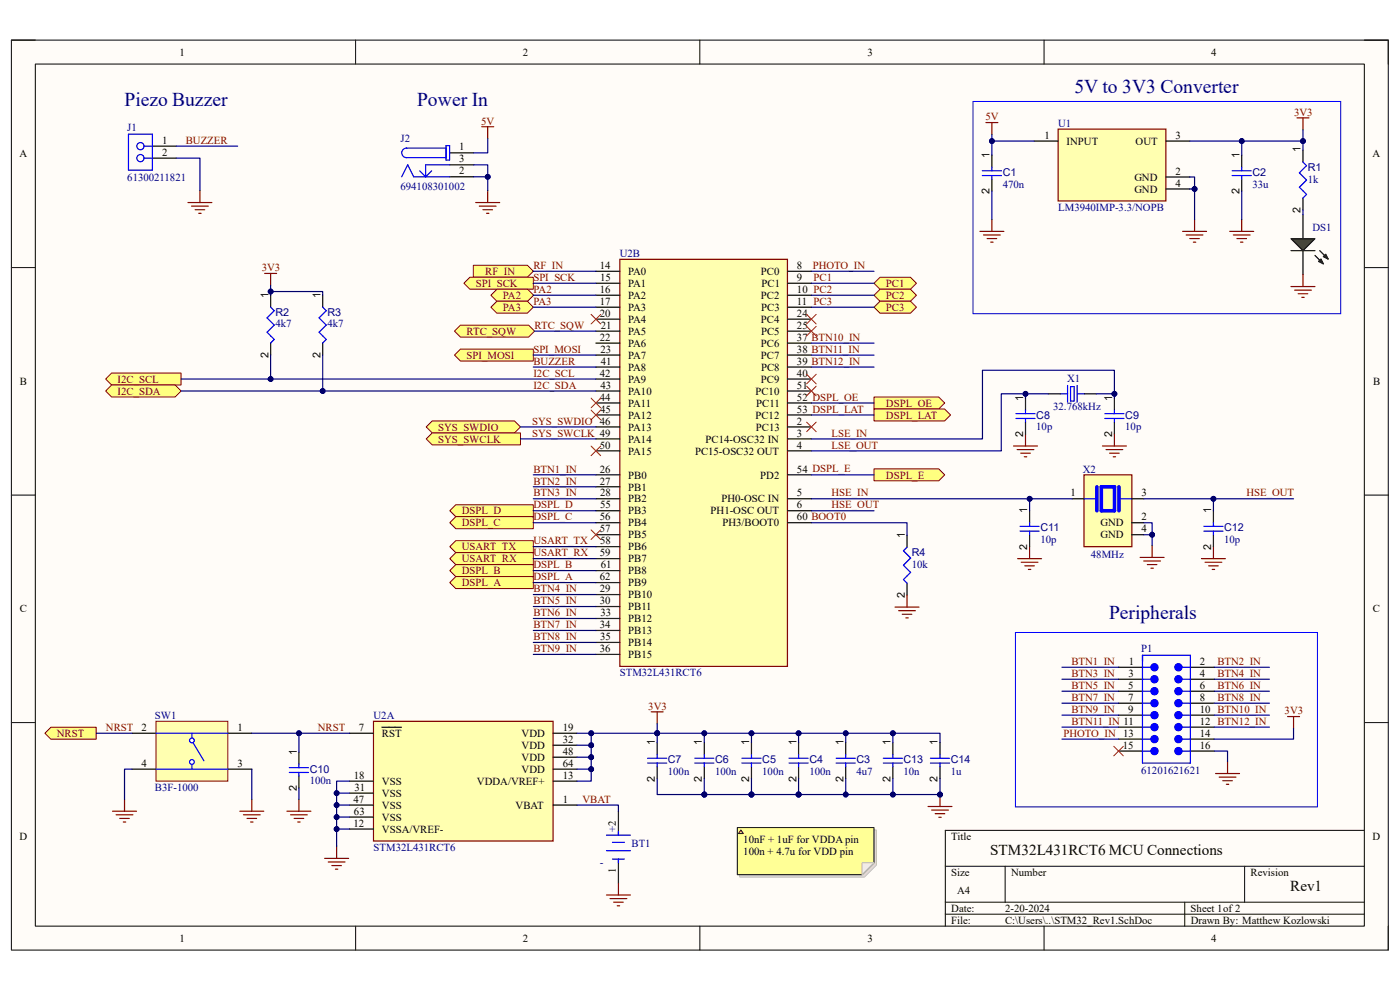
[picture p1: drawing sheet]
<svg xmlns="http://www.w3.org/2000/svg" width="297mm" height="210mm" viewBox="0 0 297 210" stroke-linecap="round" stroke-linejoin="round" font-family="sans-serif">
<defs><g id="words">
<g font-size="4.1" fill="#000080">
<text x="26.4" y="22.5">Piezo Buzzer</text>
<text x="88.5" y="22.5">Power In</text>
<text x="227.9" y="19.6">5V to 3V3 Converter</text>
<text x="235.3" y="131.3">Peripherals</text>
</g>
<g font-size="3.2">
<text x="210.1" y="181.4">STM32L431RCT6 MCU Connections</text>
<text x="273.7" y="188.9">Rev1</text>
</g>
<g font-size="2.3">
<text x="38.1" y="11.8">1</text>
<text x="110.9" y="11.8">2</text>
<text x="184" y="11.8">3</text>
<text x="256.9" y="11.8">4</text>
<text x="221.6" y="29.4">1</text>
<text x="249.4" y="29.4">3</text>
<text x="4.1" y="33.4">A</text>
<text x="34.4" y="33.1">2</text>
<text x="34.4" y="30.5">1</text>
<text x="97.4" y="31.9">1</text>
<text x="97.4" y="34.5">3</text>
<text x="209.9" y="33.4" transform="rotate(-90 209.9 33.4)">1</text>
<text x="226.3" y="30.7">INPUT</text>
<text x="240.9" y="30.7">OUT</text>
<text x="262.9" y="33.4" transform="rotate(-90 262.9 33.4)">1</text>
<text x="275.9" y="32.3" transform="rotate(-90 275.9 32.3)">1</text>
<text x="291.2" y="33.4">A</text>
<text x="97.4" y="37">2</text>
<text x="209.9" y="41.2" transform="rotate(-90 209.9 41.2)">2</text>
<text x="240.7" y="38.3">GND</text>
<text x="240.7" y="40.9">GND</text>
<text x="249.4" y="37">2</text>
<text x="249.4" y="39.6">4</text>
<text x="262.9" y="41.2" transform="rotate(-90 262.9 41.2)">2</text>
<text x="275.9" y="45.2" transform="rotate(-90 275.9 45.2)">2</text>
<text x="127.3" y="57.1">14</text>
<text x="127.3" y="59.6">15</text>
<text x="133.3" y="58.3">PA0</text>
<text x="161.4" y="58.3">PC0</text>
<text x="169.1" y="57.1">8</text>
<text x="169.1" y="59.6">9</text>
<text x="56.9" y="63.1" transform="rotate(-90 56.9 63.1)">1</text>
<text x="68" y="63.1" transform="rotate(-90 68 63.1)">1</text>
<text x="127.3" y="62.1">16</text>
<text x="127.3" y="64.7">17</text>
<text x="133.3" y="60.9">PA1</text>
<text x="133.3" y="63.4">PA2</text>
<text x="133.3" y="66">PA3</text>
<text x="161.4" y="63.4">PC2</text>
<text x="161.5" y="66">PC3</text>
<text x="161.6" y="60.9">PC1</text>
<text x="169.1" y="62.1">10 PC2</text>
<text x="169.1" y="64.7">11 PC3</text>
<text x="127.3" y="67.2">20</text>
<text x="127.5" y="69.8">21</text>
<text x="133.3" y="68.5">PA4</text>
<text x="133.3" y="71">PA5</text>
<text x="161.4" y="68.5">PC4</text>
<text x="161.5" y="71">PC5</text>
<text x="169.1" y="67.2">24</text>
<text x="169.1" y="69.8">25</text>
<text x="56.9" y="75.9" transform="rotate(-90 56.9 75.9)">2</text>
<text x="68" y="75.9" transform="rotate(-90 68 75.9)">2</text>
<text x="127.3" y="72.3">22</text>
<text x="127.4" y="74.8">23</text>
<text x="127.5" y="77.4">41</text>
<text x="133.3" y="73.6">PA6</text>
<text x="133.3" y="76.1">PA7</text>
<text x="161.4" y="73.6">PC6</text>
<text x="161.4" y="76.1">PC7</text>
<text x="169.1" y="72.3">37 BTN10_IN</text>
<text x="169.1" y="74.8">38 BTN11_IN</text>
<text x="169.1" y="77.4">39 BTN12_IN</text>
<text x="4.2" y="81.7">B</text>
<text x="127.3" y="79.9">42</text>
<text x="127.4" y="82.5">43</text>
<text x="133.3" y="78.7">PA8</text>
<text x="133.3" y="81.2">PA9</text>
<text x="133.3" y="83.7">PA10</text>
<text x="160.3" y="83.7">PC10</text>
<text x="161.4" y="81.2">PC9</text>
<text x="161.5" y="78.7">PC8</text>
<text x="169.1" y="79.9">40</text>
<text x="169.1" y="82.5">51</text>
<text x="291.3" y="81.7">B</text>
<text x="127.3" y="85">44</text>
<text x="127.3" y="87.5">45</text>
<text x="133.3" y="86.3">PA11</text>
<text x="133.3" y="88.8">PA12</text>
<text x="160.3" y="88.8">PC12</text>
<text x="160.4" y="86.3">PC11</text>
<text x="169.1" y="85">52 DSPL_OE</text>
<text x="169.1" y="87.5">53 DSPL_LAT</text>
<text x="217.1" y="85" transform="rotate(-90 217.1 85)">1</text>
<text x="235.9" y="85" transform="rotate(-90 235.9 85)">1</text>
<text x="127.3" y="95.2">50</text>
<text x="133.3" y="91.4">PA13</text>
<text x="133.3" y="93.9">PA14</text>
<text x="149.7" y="93.9">PC14-OSC32 IN</text>
<text x="160.4" y="91.4">PC13</text>
<text x="169.1" y="90.1">2</text>
<text x="169.1" y="92.6">3</text>
<text x="169.1" y="95.2">4</text>
<text x="217.1" y="92.7" transform="rotate(-90 217.1 92.7)">2</text>
<text x="235.9" y="92.7" transform="rotate(-90 235.9 92.7)">2</text>
<text x="127.3" y="100.2">26</text>
<text x="133.3" y="96.4">PA15</text>
<text x="133.3" y="101.5">PB0</text>
<text x="147.4" y="96.4">PC15-OSC32 OUT</text>
<text x="161.3" y="101.5">PD2</text>
<text x="169.1" y="100.2">54 DSPL_E</text>
<text x="127.3" y="102.8">27</text>
<text x="127.3" y="105.3">28</text>
<text x="127.3" y="107.9">55</text>
<text x="133.3" y="104.1">PB1</text>
<text x="133.3" y="106.6">PB2</text>
<text x="153" y="106.6">PH0-OSC IN</text>
<text x="169.1" y="105.3">5</text>
<text x="169.1" y="107.9">6</text>
<text x="227.1" y="105.3">1</text>
<text x="242.1" y="105.3">3</text>
<text x="127.3" y="110.4">56</text>
<text x="127.3" y="112.9">57</text>
<text x="133.3" y="109.1">PB3</text>
<text x="133.3" y="111.7">PB4</text>
<text x="150.7" y="109.1">PH1-OSC OUT</text>
<text x="153.2" y="111.7">PH3/BOOT0</text>
<text x="169.1" y="110.4">60 BOOT0</text>
<text x="217.9" y="108.8" transform="rotate(-90 217.9 108.8)">1</text>
<text x="233.5" y="111.7">GND</text>
<text x="242.1" y="110.4">2</text>
<text x="242.1" y="112.9">4</text>
<text x="256.9" y="108.8" transform="rotate(-90 256.9 108.8)">1</text>
<text x="127.3" y="118">59</text>
<text x="127.3" y="115.5">58</text>
<text x="133.3" y="114.2">PB5</text>
<text x="133.3" y="116.8">PB6</text>
<text x="133.3" y="119.3">PB7</text>
<text x="191.9" y="114" transform="rotate(-90 191.9 114)">1</text>
<text x="217.9" y="116.6" transform="rotate(-90 217.9 116.6)">2</text>
<text x="233.5" y="114.2">GND</text>
<text x="256.9" y="116.6" transform="rotate(-90 256.9 116.6)">2</text>
<text x="127.3" y="123.1">62</text>
<text x="127.3" y="125.6">29</text>
<text x="127.5" y="120.6">61</text>
<text x="133.3" y="121.8">PB8</text>
<text x="133.3" y="124.4">PB9</text>
<text x="4.2" y="129.9">C</text>
<text x="127.3" y="128.2">30</text>
<text x="127.4" y="130.7">33</text>
<text x="133.3" y="126.9">PB10</text>
<text x="133.3" y="129.5">PB11</text>
<text x="133.3" y="132">PB12</text>
<text x="191.9" y="126.9" transform="rotate(-90 191.9 126.9)">2</text>
<text x="291.3" y="129.9">C</text>
<text x="127.3" y="133.3">34</text>
<text x="127.3" y="135.8">35</text>
<text x="133.3" y="134.5">PB13</text>
<text x="133.3" y="137.1">PB14</text>
<text x="127.3" y="138.3">36</text>
<text x="133.3" y="139.6">PB15</text>
<text x="239.4" y="143.6">3</text>
<text x="239.5" y="141.1">1</text>
<text x="254.6" y="143.6">4</text>
<text x="254.6" y="141.1">2</text>
<text x="239.3" y="148.7">7</text>
<text x="239.4" y="146.1">5</text>
<text x="254.6" y="146.1">6</text>
<text x="254.6" y="148.7">8</text>
<text x="30" y="155.1">2</text>
<text x="50.4" y="155.1">1</text>
<text x="76.2" y="155.1">7</text>
<text x="119.4" y="155.1">19</text>
<text x="239.3" y="151.2">9</text>
<text x="254.6" y="151.2">10 BTN10_IN</text>
<text x="254.6" y="153.8">12 BTN12_IN</text>
<text x="62.9" y="160.1" transform="rotate(-90 62.9 160.1)">1</text>
<text x="81" y="156.3">RST</text>
<text x="110.7" y="156.3">VDD</text>
<text x="110.7" y="158.9">VDD</text>
<text x="110.7" y="161.4">VDD</text>
<text x="119.4" y="157.6">32</text>
<text x="119.4" y="160.1">48</text>
<text x="138.9" y="158.1" transform="rotate(-90 138.9 158.1)">1</text>
<text x="148.9" y="158.1" transform="rotate(-90 148.9 158.1)">1</text>
<text x="158.9" y="158.1" transform="rotate(-90 158.9 158.1)">1</text>
<text x="169" y="158.1" transform="rotate(-90 169 158.1)">1</text>
<text x="178.9" y="158.1" transform="rotate(-90 178.9 158.1)">1</text>
<text x="188.9" y="158.1" transform="rotate(-90 188.9 158.1)">1</text>
<text x="198.9" y="158.1" transform="rotate(-90 198.9 158.1)">1</text>
<text x="238.2" y="158.8">15</text>
<text x="254.6" y="156.3">14</text>
<text x="254.6" y="158.8">16</text>
<text x="30" y="162.7">4</text>
<text x="50.4" y="162.7">3</text>
<text x="62.9" y="167.8" transform="rotate(-90 62.9 167.8)">2</text>
<text x="75.1" y="165.2">18</text>
<text x="75.2" y="167.8">31</text>
<text x="81" y="166.5">VSS</text>
<text x="101.2" y="166.5">VDDA/VREF+</text>
<text x="110.7" y="164">VDD</text>
<text x="119.4" y="162.7">64</text>
<text x="119.4" y="165.2">13</text>
<text x="138.9" y="165.8" transform="rotate(-90 138.9 165.8)">2</text>
<text x="148.9" y="165.8" transform="rotate(-90 148.9 165.8)">2</text>
<text x="158.9" y="165.8" transform="rotate(-90 158.9 165.8)">2</text>
<text x="169" y="165.8" transform="rotate(-90 169 165.8)">2</text>
<text x="178.9" y="165.8" transform="rotate(-90 178.9 165.8)">2</text>
<text x="188.9" y="165.8" transform="rotate(-90 188.9 165.8)">2</text>
<text x="198.9" y="165.8" transform="rotate(-90 198.9 165.8)">2</text>
<text x="75" y="170.3">47</text>
<text x="75.1" y="172.8">63</text>
<text x="81" y="169">VSS</text>
<text x="81" y="171.6">VSS</text>
<text x="109.4" y="171.6">VBAT</text>
<text x="119.4" y="170.3">1</text>
<text x="4.1" y="178.2">D</text>
<text x="75" y="175.4">12</text>
<text x="81" y="174.1">VSS</text>
<text x="81" y="176.7">VSSA/VREF-</text>
<text x="130.7" y="175.1" transform="rotate(-90 130.7 175.1)">2</text>
<text x="157.7" y="178.9">10nF + 1uF for VDDA pin</text>
<text x="201.8" y="178.2">Title</text>
<text x="291.2" y="178.2">D</text>
<text x="130.7" y="185.1" transform="rotate(-90 130.7 185.1)">1</text>
<text x="157.7" y="181.4">100n + 4.7u for VDD pin</text>
<text x="201.8" y="185.8">Size</text>
<text x="214.5" y="185.8">Number</text>
<text x="265.3" y="185.8">Revision</text>
<text x="203.1" y="189.6">A4</text>
<text x="201.8" y="193.4">Date:</text>
<text x="201.8" y="196">File:</text>
<text x="213.2" y="196">C:\Users\..\STM32_Rev1.SchDoc</text>
<text x="213.2" y="193.4">2-20-2024</text>
<text x="252.6" y="193.4">Sheet 1of 2</text>
<text x="252.6" y="196">Drawn By: Matthew Kozlowski</text>
<text x="38.1" y="199.8">1</text>
<text x="110.9" y="199.8">2</text>
<text x="184" y="199.8">3</text>
<text x="256.9" y="199.8">4</text>
</g>
<g font-size="2.3" fill="#000080">
<text x="27" y="27.7">J1</text>
<text x="224.5" y="26.9">U1</text>
<text x="85" y="30.1">J2</text>
<text x="27" y="38.4">61300211821</text>
<text x="85" y="40.3">694108301002</text>
<text x="212.7" y="39.8">470n</text>
<text x="212.7" y="37.3">C1</text>
<text x="265.7" y="39.8">33u</text>
<text x="265.7" y="37.3">C2</text>
<text x="277.5" y="38.7">1k</text>
<text x="277.5" y="36.2">R1</text>
<text x="224.5" y="44.7">LM3940IMP-3.3/NOPB</text>
<text x="278.4" y="49.1">DS1</text>
<text x="131.5" y="54.5">U2B</text>
<text x="58.4" y="69.5">4k7</text>
<text x="58.4" y="67">R2</text>
<text x="69.5" y="69.5">4k7</text>
<text x="69.5" y="67">R3</text>
<text x="226.4" y="81.1">X1</text>
<text x="219.8" y="88.8">C8</text>
<text x="223.4" y="87">32.768kHz</text>
<text x="238.7" y="88.8">C9</text>
<text x="219.8" y="91.3">10p</text>
<text x="238.7" y="91.3">10p</text>
<text x="229.7" y="100.2">X2</text>
<text x="220.7" y="112.7">C11</text>
<text x="259.7" y="112.7">C12</text>
<text x="193.4" y="117.9">R4</text>
<text x="220.7" y="115.2">10p</text>
<text x="231.4" y="118.3">48MHz</text>
<text x="259.7" y="115.2">10p</text>
<text x="193.4" y="120.4">10k</text>
<text x="131.5" y="143.4">STM32L431RCT6</text>
<text x="242.1" y="138.3">P1</text>
<text x="32.9" y="152.5">SW1</text>
<text x="79.2" y="152.5">U2A</text>
<text x="141.7" y="161.9">C7</text>
<text x="151.7" y="161.9">C6</text>
<text x="161.7" y="161.9">C5</text>
<text x="171.7" y="161.9">C4</text>
<text x="181.7" y="161.9">C3</text>
<text x="191.7" y="161.9">C13</text>
<text x="201.7" y="161.9">C14</text>
<text x="32.9" y="167.8">B3F-1000</text>
<text x="65.7" y="166.4">100n</text>
<text x="65.7" y="163.9">C10</text>
<text x="141.7" y="164.4">100n</text>
<text x="151.7" y="164.4">100n</text>
<text x="161.7" y="164.4">100n</text>
<text x="171.7" y="164.4">100n</text>
<text x="181.7" y="164.4">4u7</text>
<text x="191.7" y="164.4">10n</text>
<text x="201.7" y="164.4">1u</text>
<text x="242.1" y="164.2">61201621621</text>
<text x="129.2" y="175.1" transform="rotate(90 129.2 175.1)">+</text>
<text x="134" y="179.7">BT1</text>
<text x="79.2" y="180.5">STM32L431RCT6</text>
<text x="128.1" y="182.8" transform="rotate(-180 128.1 182.8)">-</text>
</g>
<g font-size="2.3" fill="#800000">
<text x="102.1" y="26.4">5V</text>
<text x="209" y="25.5">5V</text>
<text x="274.5" y="24.5">3V3</text>
<text x="39.4" y="30.5">BUZZER</text>
<text x="55.5" y="57.5">3V3</text>
<text x="103" y="58.3">RF_IN</text>
<text x="113.2" y="59.6">SPI_SCK</text>
<text x="113.2" y="57.1">RF_IN</text>
<text x="172.4" y="57.1">PHOTO_IN</text>
<text x="172.6" y="59.6">PC1</text>
<text x="101" y="60.9">SPI_SCK</text>
<text x="106.7" y="63.4">PA2</text>
<text x="106.7" y="66">PA3</text>
<text x="113.2" y="64.7">PA3</text>
<text x="113.2" y="62.1">PA2</text>
<text x="188" y="60.9">PC1</text>
<text x="188" y="63.4">PC2</text>
<text x="188" y="66">PC3</text>
<text x="99" y="71">RTC_SQW</text>
<text x="113.4" y="69.8">RTC_SQW</text>
<text x="99" y="76.1">SPI_MOSI</text>
<text x="113.2" y="77.4">BUZZER</text>
<text x="113.2" y="74.8">SPI_MOSI</text>
<text x="24.9" y="81.2">I2C_SCL</text>
<text x="24.9" y="83.7">I2C_SDA</text>
<text x="113.2" y="79.9">I2C_SCL</text>
<text x="113.2" y="82.5">I2C_SDA</text>
<text x="188" y="86.3">DSPL_OE</text>
<text x="188" y="88.8">DSPL_LAT</text>
<text x="93" y="91.4">SYS_SWDIO</text>
<text x="93" y="93.9">SYS_SWCLK</text>
<text x="112.9" y="90.1">SYS_SWDIO 46</text>
<text x="112.9" y="92.6">SYS_SWCLK 49</text>
<text x="176.4" y="92.6">LSE_IN</text>
<text x="176.4" y="95.2">LSE_OUT</text>
<text x="113.2" y="100.2">BTN1_IN</text>
<text x="188" y="101.5">DSPL_E</text>
<text x="113.2" y="102.8">BTN2_IN</text>
<text x="113.2" y="105.3">BTN3_IN</text>
<text x="113.2" y="107.9">DSPL_D</text>
<text x="176.4" y="105.3">HSE_IN</text>
<text x="176.4" y="107.9">HSE_OUT</text>
<text x="264.4" y="105.3">HSE_OUT</text>
<text x="98" y="109.1">DSPL_D</text>
<text x="98" y="111.7">DSPL_C</text>
<text x="113.2" y="110.4">DSPL_C</text>
<text x="98" y="116.8">USART_TX</text>
<text x="98" y="119.3">USART_RX</text>
<text x="113.2" y="115.5">USART_TX</text>
<text x="113.2" y="118">USART_RX</text>
<text x="98" y="121.8">DSPL_B</text>
<text x="98" y="124.4">DSPL_A</text>
<text x="113.2" y="125.6">BTN4_IN</text>
<text x="113.2" y="120.6">DSPL_B</text>
<text x="113.2" y="123.1">DSPL_A</text>
<text x="113.2" y="128.2">BTN5_IN</text>
<text x="113.2" y="130.7">BTN6_IN</text>
<text x="113.2" y="133.3">BTN7_IN</text>
<text x="113.2" y="135.8">BTN8_IN</text>
<text x="113.2" y="138.3">BTN9_IN</text>
<text x="227.3" y="141.1">BTN1_IN</text>
<text x="227.3" y="143.6">BTN3_IN</text>
<text x="258.3" y="141.1">BTN2_IN</text>
<text x="258.3" y="143.6">BTN4_IN</text>
<text x="227.3" y="146.1">BTN5_IN</text>
<text x="227.3" y="148.7">BTN7_IN</text>
<text x="258.3" y="146.1">BTN6_IN</text>
<text x="258.3" y="148.7">BTN8_IN</text>
<text x="22.5" y="155.1">NRST</text>
<text x="67.4" y="155.1">NRST</text>
<text x="137.5" y="150.5">3V3</text>
<text x="227.3" y="151.2">BTN9_IN</text>
<text x="227.3" y="153.8">BTN11_IN 11</text>
<text x="272.5" y="151.5">3V3</text>
<text x="12.1" y="156.3">NRST</text>
<text x="225.6" y="156.3">PHOTO_IN 13</text>
<text x="123.6" y="170.3">VBAT</text>
</g>
</g></defs>
<path d="M2.4 8.5h292.1v193h-292.1z" fill-rule="evenodd" fill="#fffcf8"/>
<path d="M2.4 8.5h292.1v193h-292.1z" fill="none" stroke="#000" stroke-width=".21"/>
<path d="M7.5 13.6h281.9v182.9h-281.9z" fill-rule="evenodd" fill="#fffcf8"/>
<g fill="none" stroke="#000" stroke-width=".21">
<path d="M2.4 8.5h5.1M7.5 13.6h281.9v182.9h-281.9zM75.4 8.5v5.1M148.5 8.5v5.1M221.5 8.5v5.1M289.4 8.5h5.1v5.1M2.4 56.8h5.1M289.4 56.8h5.1M2.4 105h5.1M289.4 105h5.1M2.4 153.3h5.1M289.4 153.3h5.1"/>
<path d="M289.4 176.1h-88.9v20.4M75.4 196.5v5M148.5 196.5v5M200.5 183.8h88.9M200.5 191.4h88.9M200.5 193.9h88.9M213.2 183.8v7.6M221.5 196.5v5M251.3 191.4v5.1M264 183.8v7.6M294.5 196.5v5"/>
</g>
<path d="M95.4 32.4h5.1M95.4 35h5.1M95.4 37.5h5.1" fill="none" stroke="#000" stroke-width=".25"/>
<path d="M85.2 37.5l1.3-2.5 1.3 2.5h7.6M89 36.2l1.3 1.3M91.6 36.2l-1.3 1.3M94.6 31.4h-8.4a1.02 1.02 0 0 0-1 1 1.02 1.02 0 0 0 1 1h8.4M94.6 30.9h.8v3.1h-.8zM95.4 35h-5.1v2.5" fill="none" stroke="#00f" stroke-width=".25"/>
<path d="M102.2 26.9h2.5M103.5 26.9v2.5M209.2 26h2.5M210.4 26v2.5M100.9 43h5.1M101.7 43.7h3.5M102.5 44.5h2M103.2 45.3h.5M103.5 40.4v2.6" fill="none" stroke="#800000" stroke-width=".25"/>
<path d="M224.5 27.4h22.8v15.2h-22.8z" fill-rule="evenodd" fill="#ffffb0"/>
<path d="M224.5 27.4h22.8v15.2h-22.8zM275.2 25h2.5M276.4 25v2.5M207.9 49.1h5.1M208.7 49.8h3.5M209.4 50.6h2M210.2 51.4h.5M210.4 46.5v2.6" fill="none" stroke="#800000" stroke-width=".25"/>
<path d="M219.4 29.9h5.1M247.3 29.9h5.1M247.3 37.5h5.1M247.3 40.1h5.1M276.4 45.6v5M276.4 53.2v5.1" fill="none" stroke="#000" stroke-width=".25"/>
<path d="M273.9 50.6h5.1l-2.6 2.6z" fill="#00bf00"/>
<g fill="none" stroke="#000" stroke-width=".25">
<path d="M210.4 32.9v2.6M210.4 38v2.5M263.4 32.9v2.6M263.4 38v2.5M276.4 31.8v2.6M273.9 50.6h5.1l-2.6 2.6zM273.9 53.2h5.1M276.4 42v2.5M279 54.2l1.7 1.8M279.7 55.5l.5-.6 .5 1.1zM280 53.2l1.8 1.7M280.7 54.4l.6-.5 .5 1z"/>
<path d="M139.4 157.5v2.6M149.4 157.5v2.6M159.4 157.5v2.6M169.4 157.5v2.6M179.4 157.6v2.5M139.4 162.6v2.6M149.4 162.6v2.6M159.4 162.6v2.6M169.4 162.6v2.6M179.4 162.6v2.6"/>
</g>
<path d="M279.7 55.5l.5-.6 .5 1.1zM280.7 54.4l.6-.5 .5 1z" fill="#000"/>
<path d="M206.4 21.5h78v45h-78z" fill="none" stroke="#00f" stroke-width=".21"/>
<g fill="none" stroke="#00f" stroke-width=".25">
<path d="M208.4 37.2h4.1M208.4 36.2h4.1M210.4 35.5v.7M210.4 37.2v.8M261.4 37.2h4.1M261.4 36.2h4.1M263.4 35.5v.7M263.4 37.2v.8M276.4 34.4l.8 .7-1.5 1.6 1.5 1.5-1.5 1.5 1.5 1.5-.8 .8M137.4 161.9h4.1M137.4 160.9h4.1M139.4 160.1v.8"/>
<path d="M139.4 161.9v.7M147.4 161.9h4.1M147.4 160.9h4.1M149.4 160.1v.8M149.4 161.9v.7M157.4 161.9h4.1M157.4 160.9h4.1M159.4 160.1v.8M159.4 161.9v.7M167.4 161.9h4M167.4 160.9h4M169.4 160.1v.8"/>
<path d="M169.4 161.9v.7M177.4 161.9h4.1M177.4 160.9h4.1M179.4 160.1v.8M179.4 161.9v.7"/>
</g>
<path d="M250.9 49.1h5.1M251.7 49.8h3.5M252.4 50.6h2M253.2 51.4h.5M253.4 46.5v2.6M138.1 151h2.6M139.4 151v2.5M196.9 171.1h5.1M197.6 171.9h3.6M198.4 172.6h2M199.2 173.4h.5M199.4 168.6v2.5" fill="none" stroke="#800000" stroke-width=".25"/>
<circle cx="199.4" cy="168.6" r=".51" fill="#000080"/>
<circle cx="199.4" cy="168.6" r=".51" fill="none" stroke="#000080" stroke-width=".21"/>
<path d="M56.1 58h2.6M57.4 58v2.5M23.9 172.1h5.1M24.6 172.9h3.6M25.4 173.6h2M26.2 174.4h.5M26.4 169.6v2.5M60.9 172.1h5.1M61.6 172.9h3.6M62.4 173.6h2M63.2 174.4h.5M63.4 169.6v2.5" fill="none" stroke="#800000" stroke-width=".25"/>
<path d="M63.4 159.5v2.6M237.3 144.1h5.1M237.3 141.6h5.1M63.4 164.6v2.6" fill="none" stroke="#000" stroke-width=".25"/>
<path d="M242.4 144.1h1.8M61.4 163.9h4M61.4 162.9h4M63.4 162.1v.8M63.4 163.9v.7" fill="none" stroke="#00f" stroke-width=".25"/>
<circle cx="244.9" cy="144.1" r=".76" fill="#00f"/>
<g fill="none" stroke="#00f" stroke-width=".25">
<path d="M242.4 141.6h1.8M250.8 144.1h1.7"/>
<circle cx="244.9" cy="144.1" r=".76"/>
</g>
<path d="M252.5 144.1h5.1M252.5 141.6h5.1" fill="none" stroke="#000" stroke-width=".25"/>
<circle cx="250" cy="144.1" r=".76" fill="#00f"/>
<g fill="none" stroke="#00f" stroke-width=".25">
<path d="M250.8 141.6h1.7"/>
<circle cx="250" cy="144.1" r=".76"/>
</g>
<circle cx="250" cy="141.6" r=".76" fill="#00f"/>
<g fill="none" stroke="#00f" stroke-width=".25">
<path d="M242.4 146.6h1.8"/>
<circle cx="250" cy="141.6" r=".76"/>
</g>
<path d="M237.3 146.6h5.1M252.5 146.6h5.1" fill="none" stroke="#000" stroke-width=".25"/>
<circle cx="244.9" cy="146.6" r=".76" fill="#00f"/>
<g fill="none" stroke="#00f" stroke-width=".25">
<path d="M250.8 146.6h1.7"/>
<circle cx="244.9" cy="146.6" r=".76"/>
</g>
<circle cx="250" cy="146.6" r=".76" fill="#00f"/>
<g fill="none" stroke="#00f" stroke-width=".25">
<path d="M242.4 149.2h1.8"/>
<circle cx="250" cy="146.6" r=".76"/>
</g>
<path d="M237.3 149.2h5.1M252.5 149.2h5.1" fill="none" stroke="#000" stroke-width=".25"/>
<circle cx="244.9" cy="149.2" r=".76" fill="#00f"/>
<g fill="none" stroke="#00f" stroke-width=".25">
<path d="M250.8 149.2h1.7"/>
<circle cx="244.9" cy="149.2" r=".76"/>
</g>
<circle cx="250" cy="149.2" r=".76" fill="#00f"/>
<g fill="none" stroke="#00f" stroke-width=".25">
<path d="M242.4 151.7h1.8"/>
<circle cx="250" cy="149.2" r=".76"/>
</g>
<path d="M237.3 151.7h5.1M252.5 151.7h5.1" fill="none" stroke="#000" stroke-width=".25"/>
<circle cx="244.9" cy="151.7" r=".76" fill="#00f"/>
<g fill="none" stroke="#00f" stroke-width=".25">
<path d="M250.8 151.7h1.7"/>
<circle cx="244.9" cy="151.7" r=".76"/>
</g>
<circle cx="250" cy="151.7" r=".76" fill="#00f"/>
<g fill="none" stroke="#00f" stroke-width=".25">
<path d="M242.4 154.3h1.8"/>
<circle cx="250" cy="151.7" r=".76"/>
</g>
<path d="M237.3 154.3h5.1M252.5 154.3h5.1" fill="none" stroke="#000" stroke-width=".25"/>
<circle cx="244.9" cy="154.3" r=".76" fill="#00f"/>
<g fill="none" stroke="#00f" stroke-width=".25">
<path d="M250.8 154.3h1.7"/>
<circle cx="244.9" cy="154.3" r=".76"/>
</g>
<circle cx="250" cy="154.3" r=".76" fill="#00f"/>
<g fill="none" stroke="#00f" stroke-width=".25">
<path d="M242.4 156.8h1.8"/>
<circle cx="250" cy="154.3" r=".76"/>
</g>
<path d="M237.3 156.8h5.1M237.3 159.3h5.1M252.5 156.8h5.1M252.5 159.3h5.1" fill="none" stroke="#000" stroke-width=".25"/>
<circle cx="244.9" cy="156.8" r=".76" fill="#00f"/>
<g fill="none" stroke="#00f" stroke-width=".25">
<path d="M250.8 156.8h1.7"/>
<circle cx="244.9" cy="156.8" r=".76"/>
</g>
<circle cx="250" cy="156.8" r=".76" fill="#00f"/>
<g fill="none" stroke="#00f" stroke-width=".25">
<path d="M242.4 159.3h1.8"/>
<circle cx="250" cy="156.8" r=".76"/>
</g>
<circle cx="244.9" cy="159.3" r=".76" fill="#00f"/>
<g fill="none" stroke="#00f" stroke-width=".25">
<path d="M250.8 159.3h1.7"/>
<circle cx="244.9" cy="159.3" r=".76"/>
</g>
<circle cx="250" cy="159.3" r=".76" fill="#00f"/>
<g fill="none" stroke="#00f" stroke-width=".25">
<path d="M242.4 139h10.1v22.9h-10.1z"/>
<circle cx="250" cy="159.3" r=".76"/>
</g>
<circle cx="244.9" cy="141.6" r=".76" fill="#00f"/>
<circle cx="244.9" cy="141.6" r=".76" fill="none" stroke="#00f" stroke-width=".25"/>
<g fill="none" stroke="#800000" stroke-width=".25">
<path d="M260.9 49.1h5.1M261.7 49.8h3.5M262.4 50.6h2M263.2 51.4h.5M263.4 46.5v2.6M276.4 58.3v2.5M273.9 60.8h5.1M274.6 61.6h3.6M275.4 62.3h2M276.2 63.1h.5M273.2 152h2.5M274.4 152v2.5"/>
<path d="M257.9 164.1h5.1M258.6 164.9h3.6M259.4 165.6h2M260.2 166.4h.5M260.4 161.6v2.5"/>
</g>
<path d="M236.3 158.3l2 2M238.3 158.3l-2 2" fill="none" stroke="#f00" stroke-width=".21"/>
<path d="M215.4 134.2h64.1v37h-64.1z" fill="none" stroke="#00f" stroke-width=".21"/>
<path d="M10.8 154.3h9.6v2.5h-9.6l-1.3-1.3z" fill-rule="evenodd" fill="#ffff80"/>
<path d="M10.8 154.3h9.6v2.5h-9.6l-1.3-1.3z" fill="none" stroke="#800000" stroke-width=".21"/>
<path d="M32.3 33.5h5.1M32.3 31h5.1M131.2 172.1v5.1M131.2 182.2v5.1" fill="none" stroke="#000" stroke-width=".25"/>
<g fill="none" stroke="#00f" stroke-width=".25">
<path d="M27.3 28.5h5v7.6h-5zM30.6 33.5h1.7M30.6 31h1.7M128.7 177.2h5M129.9 178.7h2.6M131.2 176.4v.8M128.7 180.5h5M129.9 182.2h2.6M131.2 182.2v.8"/>
<circle cx="29.8" cy="33.5" r=".76"/>
<circle cx="29.8" cy="31" r=".76"/>
</g>
<path d="M39.9 43h5.1M40.6 43.7h3.6M41.4 44.5h2M42.2 45.3h.5M42.4 40.4v2.6" fill="none" stroke="#800000" stroke-width=".25"/>
<path d="M131.5 55h35.6v86.4h-35.6z" fill-rule="evenodd" fill="#ffffb0"/>
<path d="M131.5 55h35.6v86.4h-35.6z" fill="none" stroke="#800000" stroke-width=".25"/>
<g fill="none" stroke="#000" stroke-width=".25">
<path d="M126.4 57.5h5.1M167.1 57.5h5M126.4 60.1h5.1M126.4 62.6h5.1M126.4 65.2h5.1M126.4 67.7h5.1M126.4 70.2h5.1M126.4 72.8h5.1M126.4 75.3h5.1M126.4 77.9h5.1M167.1 60.1h5M167.1 62.6h5"/>
<path d="M167.1 65.2h5M167.1 67.7h5M167.1 70.2h5M167.1 72.8h5M167.1 75.3h5M167.1 77.9h5M126.4 80.4h5.1M126.4 82.9h5.1M126.4 85.5h5.1M126.4 88h5.1M126.4 90.6h5.1M126.4 93.1h5.1"/>
<path d="M126.4 95.6h5.1M167.1 80.4h5M167.1 82.9h5M167.1 85.5h5M167.1 88h5M167.1 90.6h5M167.1 93.1h5M167.1 95.6h5M126.4 105.8h5.1M126.4 108.3h5.1M126.4 110.9h5.1M126.4 100.7h5.1"/>
<path d="M126.4 103.3h5.1M126.4 113.4h5.1M126.4 116h5.1M126.4 118.5h5.1M167.1 105.8h5M167.1 108.3h5M167.1 110.9h5M167.1 100.7h5M126.4 121h5.1M126.4 123.6h5.1M126.4 126.1h5.1M126.4 128.7h5.1"/>
<path d="M126.4 131.2h5.1M126.4 133.7h5.1M126.4 136.3h5.1M126.4 138.8h5.1"/>
</g>
<path d="M79.2 153h38.1v25.4h-38.1z" fill-rule="evenodd" fill="#ffffb0"/>
<path d="M79.2 153h38.1v25.4h-38.1zM71.4 179.6v2.5M68.9 182.1h5.1M69.6 182.9h3.6M70.4 183.6h2M71.2 184.4h.5M128.7 189.9h5M129.4 190.6h3.6M130.2 191.4h2M130.9 192.2h.6M131.2 187.3v2.6" fill="none" stroke="#800000" stroke-width=".25"/>
<g fill="none" stroke="#000" stroke-width=".25">
<path d="M28 155.5h5.1M48.3 155.5h5.1M74.2 155.5h5M81 154.3h4.2M117.3 155.5h5.1M117.3 158.1h5.1M28 163.2h5.1M48.3 163.2h5.1M74.2 165.7h5M74.2 170.8h5M74.2 168.2h5M74.2 173.3h5"/>
<path d="M74.2 175.9h5M117.3 160.6h5.1M117.3 163.2h5.1M117.3 165.7h5.1M117.3 170.8h5.1"/>
</g>
<path d="M33.1 153h15.2v12.7h-15.2z" fill-rule="evenodd" fill="#ffffb0"/>
<path d="M33.1 153h15.2v12.7h-15.2z" fill="none" stroke="#800000" stroke-width=".21"/>
<path d="M33.1 155.5h15.2M33.1 163.2h15.2M40.7 162.2v1" fill="none" stroke="#00f" stroke-width=".25"/>
<circle cx="40.7" cy="161.6" r=".51" fill="#fff"/>
<circle cx="40.7" cy="161.6" r=".51" fill="none" stroke="#00f" stroke-width=".25"/>
<circle cx="40.7" cy="157.1" r=".51" fill="#fff"/>
<g fill="none" stroke="#00f" stroke-width=".25">
<path d="M192.4 116.1l-.7 .8 1.5 1.5-1.5 1.5 1.5 1.5-1.5 1.5 .7 .8M40.7 155.5v1.1M41 157.6l2.3 3.8"/>
<circle cx="40.7" cy="157.1" r=".51"/>
</g>
<path d="M192.4 113.5v2.6M192.4 123.7v2.5" fill="none" stroke="#000" stroke-width=".25"/>
<path d="M189.9 128.8h5.1M190.6 129.6h3.6M191.4 130.3h2M192.2 131.1h.5M192.4 126.2v2.6" fill="none" stroke="#800000" stroke-width=".25"/>
<path d="M90.4 90.6l1.3-1.3h17.4l1.3 1.3-1.3 1.2h-17.4z" fill-rule="evenodd" fill="#ffff80"/>
<path d="M90.4 90.6l1.3-1.3h17.4l1.3 1.3-1.3 1.2h-17.4z" fill="none" stroke="#800000" stroke-width=".21"/>
<path d="M90.4 93.1l1.3-1.3h18.7v2.6h-18.7z" fill-rule="evenodd" fill="#ffff80"/>
<path d="M90.4 93.1l1.3-1.3h18.7v2.6h-18.7z" fill="none" stroke="#800000" stroke-width=".21"/>
<path d="M185.4 84.2h13.8l1.2 1.3-1.2 1.3h-13.8z" fill-rule="evenodd" fill="#ffff80"/>
<path d="M185.4 84.2h13.8l1.2 1.3-1.2 1.3h-13.8z" fill="none" stroke="#800000" stroke-width=".21"/>
<path d="M185.4 86.8h15l1.3 1.2-1.3 1.3h-15z" fill-rule="evenodd" fill="#ffff80"/>
<path d="M185.4 86.8h15l1.3 1.2-1.3 1.3h-15z" fill="none" stroke="#800000" stroke-width=".21"/>
<path d="M185.4 99.5h13.8l1.2 1.2-1.2 1.3h-13.8z" fill-rule="evenodd" fill="#ffff80"/>
<path d="M185.4 99.5h13.8l1.2 1.2-1.2 1.3h-13.8z" fill="none" stroke="#800000" stroke-width=".21"/>
<path d="M95.4 108.3l1.3-1.2h16.4v2.5h-16.4z" fill-rule="evenodd" fill="#ffff80"/>
<path d="M95.4 108.3l1.3-1.2h16.4v2.5h-16.4z" fill="none" stroke="#800000" stroke-width=".21"/>
<path d="M96.7 109.6h16.4v2.6h-16.4l-1.3-1.3z" fill-rule="evenodd" fill="#ffff80"/>
<path d="M96.7 109.6h16.4v2.6h-16.4l-1.3-1.3z" fill="none" stroke="#800000" stroke-width=".21"/>
<path d="M95.4 116l1.3-1.3h16.4v2.5h-16.4z" fill-rule="evenodd" fill="#ffff80"/>
<path d="M95.4 116l1.3-1.3h16.4v2.5h-16.4z" fill="none" stroke="#800000" stroke-width=".21"/>
<path d="M95.4 118.5l1.3-1.3h16.4v2.6h-16.4z" fill-rule="evenodd" fill="#ffff80"/>
<path d="M95.4 118.5l1.3-1.3h16.4v2.6h-16.4z" fill="none" stroke="#800000" stroke-width=".21"/>
<path d="M95.4 121l1.3-1.2h16.4v2.5h-16.4z" fill-rule="evenodd" fill="#ffff80"/>
<path d="M95.4 121l1.3-1.2h16.4v2.5h-16.4z" fill="none" stroke="#800000" stroke-width=".21"/>
<path d="M96.7 122.3h16.4v2.6h-16.4l-1.3-1.3z" fill-rule="evenodd" fill="#ffff80"/>
<path d="M96.7 122.3h16.4v2.6h-16.4l-1.3-1.3z" fill="none" stroke="#800000" stroke-width=".21"/>
<path d="M100.4 56.3h11.5l1.2 1.2-1.2 1.3h-11.5z" fill-rule="evenodd" fill="#ffff80"/>
<path d="M100.4 56.3h11.5l1.2 1.2-1.2 1.3h-11.5z" fill="none" stroke="#800000" stroke-width=".21"/>
<path d="M99.7 58.8h13.4v2.6h-13.4l-1.3-1.3z" fill-rule="evenodd" fill="#ffff80"/>
<path d="M99.7 58.8h13.4v2.6h-13.4l-1.3-1.3z" fill="none" stroke="#800000" stroke-width=".21"/>
<path d="M97.7 74.1h15.4v2.5h-15.4l-1.3-1.3z" fill-rule="evenodd" fill="#ffff80"/>
<path d="M97.7 74.1h15.4v2.5h-15.4l-1.3-1.3z" fill="none" stroke="#800000" stroke-width=".21"/>
<path d="M23.7 79.1h14.7v2.6h-14.7l-1.3-1.3z" fill-rule="evenodd" fill="#ffff80"/>
<path d="M23.7 79.1h14.7v2.6h-14.7l-1.3-1.3z" fill="none" stroke="#800000" stroke-width=".21"/>
<path d="M22.4 82.9l1.3-1.2h13.4l1.3 1.2-1.3 1.3h-13.4z" fill-rule="evenodd" fill="#ffff80"/>
<path d="M22.4 82.9l1.3-1.2h13.4l1.3 1.2-1.3 1.3h-13.4z" fill="none" stroke="#800000" stroke-width=".21"/>
<path d="M96.4 70.2l1.3-1.2h14.4l1.3 1.2-1.3 1.3h-14.4z" fill-rule="evenodd" fill="#ffff80"/>
<path d="M96.4 70.2l1.3-1.2h14.4l1.3 1.2-1.3 1.3h-14.4z" fill="none" stroke="#800000" stroke-width=".21"/>
<path d="M215 94.6h5.1M215.8 95.4h3.5M216.5 96.1h2.1M217.3 96.9h.5M217.6 92.1v2.5M50.9 172.1h5.1M51.6 172.9h3.6M52.4 173.6h2M53.2 174.4h.5M53.4 169.6v2.5" fill="none" stroke="#800000" stroke-width=".25"/>
<path d="M225 83.5h1.5M226.5 81.8v3.5M227.1 82h.8v3.1h-.8zM228.5 83.5h1.5M228.5 81.8v3.5" fill="none" stroke="#00f" stroke-width=".25"/>
<path d="M222.4 83.5h2.6M230 83.5h2.6" fill="none" stroke="#000" stroke-width=".25"/>
<path d="M230 100.7h10.1v15.3h-10.1z" fill-rule="evenodd" fill="#ffffb0"/>
<path d="M230 100.7h10.1v15.3h-10.1zM241.9 118.2h5.1M242.6 119h3.6M243.4 119.8h2M244.4 115.7v2.5M254.9 118.5h5.1M255.7 119.3h3.5M257.4 116v2.5M244.2 120.5h.5M256.4 120h2M257.2 120.8h.5" fill="none" stroke="#800000" stroke-width=".25"/>
<path d="M232.7 103.3v5.1M233.6 103.3h2.8v5.1h-2.8zM237.4 103.3v5.1" fill="none" stroke="#00f" stroke-width=".76"/>
<path d="M230 105.8h2.5M237.6 105.8h2.5" fill="none" stroke="#00f" stroke-width=".25"/>
<path d="M227.4 105.8h2.6M240.1 105.8h2.6M240.1 110.9h2.6M240.1 113.4h2.6" fill="none" stroke="#000" stroke-width=".25"/>
<path d="M185.4 60.1l1.3-1.3h6.5l1.2 1.3-1.2 1.3h-6.5z" fill-rule="evenodd" fill="#ffff80"/>
<path d="M185.4 60.1l1.3-1.3h6.5l1.2 1.3-1.2 1.3h-6.5z" fill="none" stroke="#800000" stroke-width=".21"/>
<path d="M186.7 61.4h6.5l1.2 1.2-1.2 1.3h-6.5l-1.3-1.3z" fill-rule="evenodd" fill="#ffff80"/>
<path d="M186.7 61.4h6.5l1.2 1.2-1.2 1.3h-6.5l-1.3-1.3z" fill="none" stroke="#800000" stroke-width=".21"/>
<path d="M186.7 63.9h6.5l1.2 1.3-1.2 1.2h-6.5l-1.3-1.2z" fill-rule="evenodd" fill="#ffff80"/>
<path d="M186.7 63.9h6.5l1.2 1.3-1.2 1.2h-6.5l-1.3-1.2z" fill="none" stroke="#800000" stroke-width=".21"/>
<path d="M105.4 61.4h6.5l1.3 1.2-1.3 1.3h-6.5l-1.3-1.3z" fill-rule="evenodd" fill="#ffff80"/>
<path d="M105.4 61.4h6.5l1.3 1.2-1.3 1.3h-6.5l-1.3-1.3z" fill="none" stroke="#800000" stroke-width=".21"/>
<path d="M105.4 63.9h6.5l1.2 1.3-1.2 1.2h-6.5l-1.3-1.2z" fill-rule="evenodd" fill="#ffff80"/>
<path d="M105.4 63.9h6.5l1.2 1.3-1.2 1.2h-6.5l-1.3-1.2z" fill="none" stroke="#800000" stroke-width=".21"/>
<g fill="none" stroke="#f00" stroke-width=".21">
<path d="M125.4 66.7l2 2M127.4 66.7l-2 2M171.1 66.7l2.1 2M171.1 69.2l2.1 2.1M171.1 79.4l2.1 2M173.2 66.7l-2.1 2M173.2 69.2l-2.1 2.1M173.2 79.4l-2.1 2M125.4 84.5l2 2M125.4 87l2 2M125.4 94.6l2 2.1M127.4 84.5l-2 2"/>
<path d="M127.4 87l-2 2M127.4 94.6l-2 2.1M171.1 89.6l2.1 2M171.1 81.9l2.1 2.1M173.2 89.6l-2.1 2M173.2 81.9l-2.1 2.1M125.4 112.4l2 2M127.4 112.4l-2 2"/>
</g>
<path d="M215.9 118.5h5.1M216.7 119.3h3.5M218.4 116v2.5M217.4 120h2M218.2 120.8h.5" fill="none" stroke="#800000" stroke-width=".25"/>
<path d="M57.4 62.6v2.5M57.4 72.8v2.5M68.5 62.6v2.5M68.5 72.8v2.5M217.6 84.5v2.5M217.6 89.5v2.6" fill="none" stroke="#000" stroke-width=".25"/>
<path d="M57.4 65.1l.8 .8-1.5 1.5 1.5 1.6-1.5 1.5 1.5 1.5-.8 .8M68.5 65.1l.7 .8-1.5 1.5 1.5 1.6-1.5 1.5 1.5 1.5-.7 .8M215.5 88.8h4.1M215.5 87.8h4.1M217.6 87v.8M217.6 88.8v.7" fill="none" stroke="#00f" stroke-width=".25"/>
<path d="M100.5 37.5h3v2.9" fill="none" stroke="#000080" stroke-width=".25"/>
<circle cx="103.5" cy="37.5" r=".51" fill="#000080"/>
<circle cx="103.5" cy="37.5" r=".51" fill="none" stroke="#000080" stroke-width=".21"/>
<path d="M100.5 35h3v2.5" fill="none" stroke="#000080" stroke-width=".25"/>
<circle cx="103.5" cy="37.5" r=".51" fill="#000080"/>
<circle cx="103.5" cy="37.5" r=".51" fill="none" stroke="#000080" stroke-width=".21"/>
<g fill="none" stroke="#000080" stroke-width=".25">
<path d="M103.5 29.4v3h-3M210.4 29.9v3M225.3 141.6h12M225.3 144.1h12M225.3 146.6h12M225.3 149.2h12M225.3 154.3h12M225.3 151.7h12M225.3 156.8h12M257.6 141.6h11.7M257.6 144.1h11.7M257.6 146.6h11.7"/>
<path d="M257.6 149.2h11.7M257.6 154.3h11.7M257.6 151.7h11.7M63.4 167.2v2.4"/>
</g>
<circle cx="210.4" cy="29.9" r=".51" fill="#000080"/>
<circle cx="210.4" cy="29.9" r=".51" fill="none" stroke="#000080" stroke-width=".21"/>
<path d="M210.4 28.5v1.4h9" fill="none" stroke="#000080" stroke-width=".25"/>
<circle cx="210.4" cy="29.9" r=".51" fill="#000080"/>
<circle cx="210.4" cy="29.9" r=".51" fill="none" stroke="#000080" stroke-width=".21"/>
<path d="M252.4 37.5h1v2.6M210.4 40.5v6" fill="none" stroke="#000080" stroke-width=".25"/>
<circle cx="253.4" cy="40.1" r=".51" fill="#000080"/>
<circle cx="253.4" cy="40.1" r=".51" fill="none" stroke="#000080" stroke-width=".21"/>
<path d="M252.4 40.1h1v6.4" fill="none" stroke="#000080" stroke-width=".25"/>
<circle cx="253.4" cy="40.1" r=".51" fill="#000080"/>
<circle cx="253.4" cy="40.1" r=".51" fill="none" stroke="#000080" stroke-width=".21"/>
<path d="M276.4 29.9v1.9M276.4 44.5v1.1" fill="none" stroke="#000080" stroke-width=".25"/>
<circle cx="276.4" cy="29.9" r=".51" fill="#000080"/>
<circle cx="276.4" cy="29.9" r=".51" fill="none" stroke="#000080" stroke-width=".21"/>
<path d="M263.4 29.9v3" fill="none" stroke="#000080" stroke-width=".25"/>
<circle cx="263.4" cy="29.9" r=".51" fill="#000080"/>
<circle cx="263.4" cy="29.9" r=".51" fill="none" stroke="#000080" stroke-width=".21"/>
<path d="M276.4 27.5v2.4h-24" fill="none" stroke="#000080" stroke-width=".25"/>
<circle cx="263.4" cy="29.9" r=".51" fill="#000080"/>
<circle cx="263.4" cy="29.9" r=".51" fill="none" stroke="#000080" stroke-width=".21"/>
<circle cx="276.4" cy="29.9" r=".51" fill="#000080"/>
<circle cx="276.4" cy="29.9" r=".51" fill="none" stroke="#000080" stroke-width=".21"/>
<path d="M37.4 31h13M263.4 40.5v6M125.4 155.5v2.6M257.6 159.3h2.8v2.3M274.4 154.5v2.3h-16.8" fill="none" stroke="#000080" stroke-width=".25"/>
<circle cx="125.4" cy="158.1" r=".51" fill="#000080"/>
<circle cx="125.4" cy="158.1" r=".51" fill="none" stroke="#000080" stroke-width=".21"/>
<circle cx="125.4" cy="155.5" r=".51" fill="#000080"/>
<circle cx="125.4" cy="155.5" r=".51" fill="none" stroke="#000080" stroke-width=".21"/>
<path d="M122.4 158.1h3v2.5h-3" fill="none" stroke="#000080" stroke-width=".25"/>
<circle cx="125.4" cy="160.6" r=".51" fill="#000080"/>
<circle cx="125.4" cy="160.6" r=".51" fill="none" stroke="#000080" stroke-width=".21"/>
<circle cx="125.4" cy="158.1" r=".51" fill="#000080"/>
<circle cx="125.4" cy="158.1" r=".51" fill="none" stroke="#000080" stroke-width=".21"/>
<path d="M74.2 165.7h-2.8v2.5M122.4 170.8h8.8v1.3" fill="none" stroke="#000080" stroke-width=".25"/>
<circle cx="71.4" cy="168.2" r=".51" fill="#000080"/>
<circle cx="71.4" cy="168.2" r=".51" fill="none" stroke="#000080" stroke-width=".21"/>
<path d="M71.4 170.8v2.5" fill="none" stroke="#000080" stroke-width=".25"/>
<circle cx="71.4" cy="173.3" r=".51" fill="#000080"/>
<circle cx="71.4" cy="173.3" r=".51" fill="none" stroke="#000080" stroke-width=".21"/>
<circle cx="71.4" cy="170.8" r=".51" fill="#000080"/>
<circle cx="71.4" cy="170.8" r=".51" fill="none" stroke="#000080" stroke-width=".21"/>
<path d="M71.4 175.9v3.7" fill="none" stroke="#000080" stroke-width=".25"/>
<circle cx="71.4" cy="175.9" r=".51" fill="#000080"/>
<circle cx="71.4" cy="175.9" r=".51" fill="none" stroke="#000080" stroke-width=".21"/>
<path d="M74.2 173.3h-2.8v2.6h2.8" fill="none" stroke="#000080" stroke-width=".25"/>
<circle cx="71.4" cy="175.9" r=".51" fill="#000080"/>
<circle cx="71.4" cy="175.9" r=".51" fill="none" stroke="#000080" stroke-width=".21"/>
<circle cx="71.4" cy="173.3" r=".51" fill="#000080"/>
<circle cx="71.4" cy="173.3" r=".51" fill="none" stroke="#000080" stroke-width=".21"/>
<path d="M74.2 168.2h-2.8v2.6h2.8" fill="none" stroke="#000080" stroke-width=".25"/>
<circle cx="71.4" cy="170.8" r=".51" fill="#000080"/>
<circle cx="71.4" cy="170.8" r=".51" fill="none" stroke="#000080" stroke-width=".21"/>
<circle cx="71.4" cy="168.2" r=".51" fill="#000080"/>
<circle cx="71.4" cy="168.2" r=".51" fill="none" stroke="#000080" stroke-width=".21"/>
<path d="M139.4 153.5v2" fill="none" stroke="#000080" stroke-width=".25"/>
<circle cx="139.4" cy="155.5" r=".51" fill="#000080"/>
<circle cx="139.4" cy="155.5" r=".51" fill="none" stroke="#000080" stroke-width=".21"/>
<path d="M53.4 155.5h20.8" fill="none" stroke="#000080" stroke-width=".25"/>
<circle cx="63.4" cy="155.5" r=".51" fill="#000080"/>
<circle cx="63.4" cy="155.5" r=".51" fill="none" stroke="#000080" stroke-width=".21"/>
<path d="M63.4 155.5v4" fill="none" stroke="#000080" stroke-width=".25"/>
<circle cx="63.4" cy="155.5" r=".51" fill="#000080"/>
<circle cx="63.4" cy="155.5" r=".51" fill="none" stroke="#000080" stroke-width=".21"/>
<g fill="none" stroke="#000080" stroke-width=".25">
<path d="M113.1 57.5h13.3M172.1 57.6h13.3M113.1 60.1h13.3M113.1 75.3h13.3M113.1 77.9h13.3M113.4 70.2h13M172.1 75.3h13.3M172.1 72.8h13.3M172.1 77.9h13.3M110.4 90.6h16M110.4 93.1h16M172.1 85.5h13.3"/>
<path d="M172.1 88h13.3M113.1 100.7h13.3M113.1 108.3h13.3M113.1 110.9h13.3M113.1 116h13.3M113.1 118.5h13.3M113.1 103.3h13.3M113.1 105.8h13.3M172.1 110.9h20.3v2.6M172.1 100.7h13.3M113.1 121h13.3M113.1 123.6h13.3"/>
<path d="M113.1 126.1h13.3M113.1 128.7h13.3M113.1 131.2h13.3M113.1 133.7h13.3M113.1 136.3h13.3M113.1 138.8h13.3M139.4 155.5v2"/>
</g>
<circle cx="139.4" cy="155.5" r=".51" fill="#000080"/>
<circle cx="139.4" cy="155.5" r=".51" fill="none" stroke="#000080" stroke-width=".21"/>
<path d="M149.4 165.2v3.4" fill="none" stroke="#000080" stroke-width=".25"/>
<circle cx="149.4" cy="168.6" r=".51" fill="#000080"/>
<circle cx="149.4" cy="168.6" r=".51" fill="none" stroke="#000080" stroke-width=".21"/>
<path d="M149.4 155.5v2" fill="none" stroke="#000080" stroke-width=".25"/>
<circle cx="149.4" cy="155.5" r=".51" fill="#000080"/>
<circle cx="149.4" cy="155.5" r=".51" fill="none" stroke="#000080" stroke-width=".21"/>
<path d="M149.4 168.6h.1" fill="none" stroke="#000080" stroke-width=".25"/>
<circle cx="149.4" cy="168.6" r=".51" fill="#000080"/>
<circle cx="149.4" cy="168.6" r=".51" fill="none" stroke="#000080" stroke-width=".21"/>
<path d="M159.4 165.2v3.4" fill="none" stroke="#000080" stroke-width=".25"/>
<circle cx="159.4" cy="168.6" r=".51" fill="#000080"/>
<circle cx="159.4" cy="168.6" r=".51" fill="none" stroke="#000080" stroke-width=".21"/>
<path d="M159.4 155.5v2" fill="none" stroke="#000080" stroke-width=".25"/>
<circle cx="159.4" cy="155.5" r=".51" fill="#000080"/>
<circle cx="159.4" cy="155.5" r=".51" fill="none" stroke="#000080" stroke-width=".21"/>
<path d="M159.4 168.6h.1" fill="none" stroke="#000080" stroke-width=".25"/>
<circle cx="159.4" cy="168.6" r=".51" fill="#000080"/>
<circle cx="159.4" cy="168.6" r=".51" fill="none" stroke="#000080" stroke-width=".21"/>
<path d="M169.4 165.2v3.4" fill="none" stroke="#000080" stroke-width=".25"/>
<circle cx="169.4" cy="168.6" r=".51" fill="#000080"/>
<circle cx="169.4" cy="168.6" r=".51" fill="none" stroke="#000080" stroke-width=".21"/>
<path d="M169.4 155.5v2" fill="none" stroke="#000080" stroke-width=".25"/>
<circle cx="169.4" cy="155.5" r=".51" fill="#000080"/>
<circle cx="169.4" cy="155.5" r=".51" fill="none" stroke="#000080" stroke-width=".21"/>
<path d="M169.4 168.6h.1" fill="none" stroke="#000080" stroke-width=".25"/>
<circle cx="169.4" cy="168.6" r=".51" fill="#000080"/>
<circle cx="169.4" cy="168.6" r=".51" fill="none" stroke="#000080" stroke-width=".21"/>
<path d="M179.4 165.2v3.4" fill="none" stroke="#000080" stroke-width=".25"/>
<circle cx="179.4" cy="168.6" r=".51" fill="#000080"/>
<circle cx="179.4" cy="168.6" r=".51" fill="none" stroke="#000080" stroke-width=".21"/>
<path d="M122.4 155.6h57v2" fill="none" stroke="#000080" stroke-width=".25"/>
<circle cx="125.4" cy="155.5" r=".51" fill="#000080"/>
<circle cx="125.4" cy="155.5" r=".51" fill="none" stroke="#000080" stroke-width=".21"/>
<circle cx="139.4" cy="155.5" r=".51" fill="#000080"/>
<circle cx="139.4" cy="155.5" r=".51" fill="none" stroke="#000080" stroke-width=".21"/>
<circle cx="139.4" cy="155.5" r=".51" fill="#000080"/>
<circle cx="139.4" cy="155.5" r=".51" fill="none" stroke="#000080" stroke-width=".21"/>
<circle cx="149.4" cy="155.5" r=".51" fill="#000080"/>
<circle cx="149.4" cy="155.5" r=".51" fill="none" stroke="#000080" stroke-width=".21"/>
<circle cx="159.4" cy="155.5" r=".51" fill="#000080"/>
<circle cx="159.4" cy="155.5" r=".51" fill="none" stroke="#000080" stroke-width=".21"/>
<circle cx="169.4" cy="155.5" r=".51" fill="#000080"/>
<circle cx="169.4" cy="155.5" r=".51" fill="none" stroke="#000080" stroke-width=".21"/>
<circle cx="179.4" cy="155.6" r=".51" fill="#000080"/>
<circle cx="179.4" cy="155.6" r=".51" fill="none" stroke="#000080" stroke-width=".21"/>
<path d="M125.4 160.6v2.6h-3" fill="none" stroke="#000080" stroke-width=".25"/>
<circle cx="125.4" cy="163.2" r=".51" fill="#000080"/>
<circle cx="125.4" cy="163.2" r=".51" fill="none" stroke="#000080" stroke-width=".21"/>
<circle cx="125.4" cy="160.6" r=".51" fill="#000080"/>
<circle cx="125.4" cy="160.6" r=".51" fill="none" stroke="#000080" stroke-width=".21"/>
<path d="M139.4 165.2v3.4h60" fill="none" stroke="#000080" stroke-width=".25"/>
<circle cx="149.4" cy="168.6" r=".51" fill="#000080"/>
<circle cx="149.4" cy="168.6" r=".51" fill="none" stroke="#000080" stroke-width=".21"/>
<circle cx="149.4" cy="168.6" r=".51" fill="#000080"/>
<circle cx="149.4" cy="168.6" r=".51" fill="none" stroke="#000080" stroke-width=".21"/>
<circle cx="159.4" cy="168.6" r=".51" fill="#000080"/>
<circle cx="159.4" cy="168.6" r=".51" fill="none" stroke="#000080" stroke-width=".21"/>
<circle cx="159.4" cy="168.6" r=".51" fill="#000080"/>
<circle cx="159.4" cy="168.6" r=".51" fill="none" stroke="#000080" stroke-width=".21"/>
<circle cx="169.4" cy="168.6" r=".51" fill="#000080"/>
<circle cx="169.4" cy="168.6" r=".51" fill="none" stroke="#000080" stroke-width=".21"/>
<circle cx="169.4" cy="168.6" r=".51" fill="#000080"/>
<circle cx="169.4" cy="168.6" r=".51" fill="none" stroke="#000080" stroke-width=".21"/>
<circle cx="179.4" cy="168.6" r=".51" fill="#000080"/>
<circle cx="179.4" cy="168.6" r=".51" fill="none" stroke="#000080" stroke-width=".21"/>
<circle cx="189.4" cy="168.6" r=".51" fill="#000080"/>
<circle cx="189.4" cy="168.6" r=".51" fill="none" stroke="#000080" stroke-width=".21"/>
<circle cx="199.4" cy="168.6" r=".51" fill="#000080"/>
<circle cx="199.4" cy="168.6" r=".51" fill="none" stroke="#000080" stroke-width=".21"/>
<path d="M125.4 163.2v2.5h-3" fill="none" stroke="#000080" stroke-width=".25"/>
<circle cx="125.4" cy="163.2" r=".51" fill="#000080"/>
<circle cx="125.4" cy="163.2" r=".51" fill="none" stroke="#000080" stroke-width=".21"/>
<path d="M172.1 108.4h13.3M242.7 110.9h1.7v2.5h-1.7M28 163.2h-1.6v6.4M53.4 163.2v6.4" fill="none" stroke="#000080" stroke-width=".25"/>
<circle cx="244.4" cy="113.4" r=".51" fill="#000080"/>
<circle cx="244.4" cy="113.4" r=".51" fill="none" stroke="#000080" stroke-width=".21"/>
<path d="M244.4 113.4v2.3" fill="none" stroke="#000080" stroke-width=".25"/>
<circle cx="244.4" cy="113.4" r=".51" fill="#000080"/>
<circle cx="244.4" cy="113.4" r=".51" fill="none" stroke="#000080" stroke-width=".21"/>
<path d="M37.4 33.5h5v6.9M68.5 75.3v7.6M113.1 62.6h13.3M113.1 65.2h13.3M172.1 65.2h13.3M172.1 60.1h13.3M172.1 62.6h13.3M20.4 155.5h7.6" fill="none" stroke="#000080" stroke-width=".25"/>
<circle cx="68.5" cy="82.9" r=".51" fill="#000080"/>
<circle cx="68.5" cy="82.9" r=".51" fill="none" stroke="#000080" stroke-width=".21"/>
<path d="M38.4 82.9h88" fill="none" stroke="#000080" stroke-width=".25"/>
<circle cx="68.5" cy="82.9" r=".51" fill="#000080"/>
<circle cx="68.5" cy="82.9" r=".51" fill="none" stroke="#000080" stroke-width=".21"/>
<path d="M38.4 80.4h19" fill="none" stroke="#000080" stroke-width=".25"/>
<circle cx="57.4" cy="80.4" r=".51" fill="#000080"/>
<circle cx="57.4" cy="80.4" r=".51" fill="none" stroke="#000080" stroke-width=".21"/>
<path d="M57.4 61.8v.8" fill="none" stroke="#000080" stroke-width=".25"/>
<circle cx="57.4" cy="61.8" r=".51" fill="#000080"/>
<circle cx="57.4" cy="61.8" r=".51" fill="none" stroke="#000080" stroke-width=".21"/>
<path d="M57.4 75.3v5.1h69" fill="none" stroke="#000080" stroke-width=".25"/>
<circle cx="57.4" cy="80.4" r=".51" fill="#000080"/>
<circle cx="57.4" cy="80.4" r=".51" fill="none" stroke="#000080" stroke-width=".21"/>
<path d="M222.4 83.5h-10v12.2h-40.3" fill="none" stroke="#000080" stroke-width=".25"/>
<circle cx="217.6" cy="83.5" r=".51" fill="#000080"/>
<circle cx="217.6" cy="83.5" r=".51" fill="none" stroke="#000080" stroke-width=".21"/>
<path d="M57.4 60.5v1.3h11.1v.8" fill="none" stroke="#000080" stroke-width=".25"/>
<circle cx="57.4" cy="61.8" r=".51" fill="#000080"/>
<circle cx="57.4" cy="61.8" r=".51" fill="none" stroke="#000080" stroke-width=".21"/>
<path d="M217.6 83.5v1" fill="none" stroke="#000080" stroke-width=".25"/>
<circle cx="217.6" cy="83.5" r=".51" fill="#000080"/>
<circle cx="217.6" cy="83.5" r=".51" fill="none" stroke="#000080" stroke-width=".21"/>
<path d="M232.6 83.5h3.8v-5h-28v14.6h-36.3" fill="none" stroke="#000080" stroke-width=".25"/>
<circle cx="236.4" cy="83.5" r=".51" fill="#000080"/>
<circle cx="236.4" cy="83.5" r=".51" fill="none" stroke="#000080" stroke-width=".21"/>
<path d="M236.4 84.5v2.5M236.4 89.5v2.6" fill="none" stroke="#000" stroke-width=".25"/>
<path d="M234.4 88.8h4.1M234.4 87.8h4.1M236.4 87v.8M236.4 88.8v.7" fill="none" stroke="#00f" stroke-width=".25"/>
<path d="M236.4 83.5v1" fill="none" stroke="#000080" stroke-width=".25"/>
<circle cx="236.4" cy="83.5" r=".51" fill="#000080"/>
<circle cx="236.4" cy="83.5" r=".51" fill="none" stroke="#000080" stroke-width=".21"/>
<path d="M233.9 94.6h5.1M234.6 95.4h3.6M235.4 96.1h2M236.2 96.9h.5M236.4 92.1v2.5" fill="none" stroke="#800000" stroke-width=".25"/>
<path d="M218.4 108.4v2.5M218.4 113.4v2.6" fill="none" stroke="#000" stroke-width=".25"/>
<path d="M216.4 112.7h4.1M216.4 111.7h4.1M218.4 110.9v.8M218.4 112.7v.7" fill="none" stroke="#00f" stroke-width=".25"/>
<path d="M172.1 105.8h46.3" fill="none" stroke="#000080" stroke-width=".25"/>
<circle cx="218.4" cy="105.8" r=".51" fill="#000080"/>
<circle cx="218.4" cy="105.8" r=".51" fill="none" stroke="#000080" stroke-width=".21"/>
<path d="M227.4 105.8h-9v2.6" fill="none" stroke="#000080" stroke-width=".25"/>
<circle cx="218.4" cy="105.8" r=".51" fill="#000080"/>
<circle cx="218.4" cy="105.8" r=".51" fill="none" stroke="#000080" stroke-width=".21"/>
<path d="M257.4 108.4v2.5M257.4 113.4v2.6" fill="none" stroke="#000" stroke-width=".25"/>
<path d="M255.4 112.7h4.1M255.4 111.7h4.1M257.4 110.9v.8M257.4 112.7v.7" fill="none" stroke="#00f" stroke-width=".25"/>
<path d="M242.7 105.8h14.7" fill="none" stroke="#000080" stroke-width=".25"/>
<circle cx="257.4" cy="105.8" r=".51" fill="#000080"/>
<circle cx="257.4" cy="105.8" r=".51" fill="none" stroke="#000080" stroke-width=".21"/>
<path d="M274.4 105.8h-17v2.6" fill="none" stroke="#000080" stroke-width=".25"/>
<circle cx="257.4" cy="105.8" r=".51" fill="#000080"/>
<circle cx="257.4" cy="105.8" r=".51" fill="none" stroke="#000080" stroke-width=".21"/>
<path d="M189.4 157.6v2.5M199.4 157.6v2.5M189.4 162.6v2.6M199.4 162.6v2.6" fill="none" stroke="#000" stroke-width=".25"/>
<path d="M187.4 161.9h4.1M187.4 160.9h4.1M189.4 160.1v.8M189.4 161.9v.7M197.4 161.9h4.1M197.4 160.9h4.1M199.4 160.1v.8M199.4 161.9v.7" fill="none" stroke="#00f" stroke-width=".25"/>
<path d="M189.4 155.6v2" fill="none" stroke="#000080" stroke-width=".25"/>
<circle cx="189.4" cy="155.6" r=".51" fill="#000080"/>
<circle cx="189.4" cy="155.6" r=".51" fill="none" stroke="#000080" stroke-width=".21"/>
<path d="M179.4 155.6h20v2" fill="none" stroke="#000080" stroke-width=".25"/>
<circle cx="189.4" cy="155.6" r=".51" fill="#000080"/>
<circle cx="189.4" cy="155.6" r=".51" fill="none" stroke="#000080" stroke-width=".21"/>
<circle cx="179.4" cy="155.6" r=".51" fill="#000080"/>
<circle cx="179.4" cy="155.6" r=".51" fill="none" stroke="#000080" stroke-width=".21"/>
<path d="M189.4 165.2v3.4" fill="none" stroke="#000080" stroke-width=".25"/>
<circle cx="189.4" cy="168.6" r=".51" fill="#000080"/>
<circle cx="189.4" cy="168.6" r=".51" fill="none" stroke="#000080" stroke-width=".21"/>
<path d="M199.4 165.2v3.4" fill="none" stroke="#000080" stroke-width=".25"/>
<circle cx="199.4" cy="168.6" r=".51" fill="#000080"/>
<circle cx="199.4" cy="168.6" r=".51" fill="none" stroke="#000080" stroke-width=".21"/>
<path d="M156.9 176.1h29v7.4l-2.5 2.6h-26.5z" fill-rule="evenodd" fill="#e0ddd7"/>
<path d="M156.9 176.1h29v7.4l-2.5 2.6h-26.5z" fill="none" stroke="#bfbdba" stroke-width=".21"/>
<path d="M156.4 175.6h29v7.4l-2.5 2.6h-26.5z" fill-rule="evenodd" fill="#ffff96"/>
<path d="M156.4 175.6h29v7.4l-2.5 2.6h-26.5z" fill="none" stroke="#000" stroke-width=".21"/>
<path d="M182.9 183h2.5l-2.5 2.6z" fill="#f2f0d8"/>
<path d="M182.9 183h2.5l-2.5 2.6z" fill="none" stroke="#bfbdba" stroke-width=".21"/>
<path d="M157.2 176.1l.5 .7h-1z" fill="#ffcc78"/>
<path d="M157.2 176.1l.5 .7h-1z" fill="none" stroke="#300" stroke-width=".21"/>
<use href="#words"/>
</svg>
